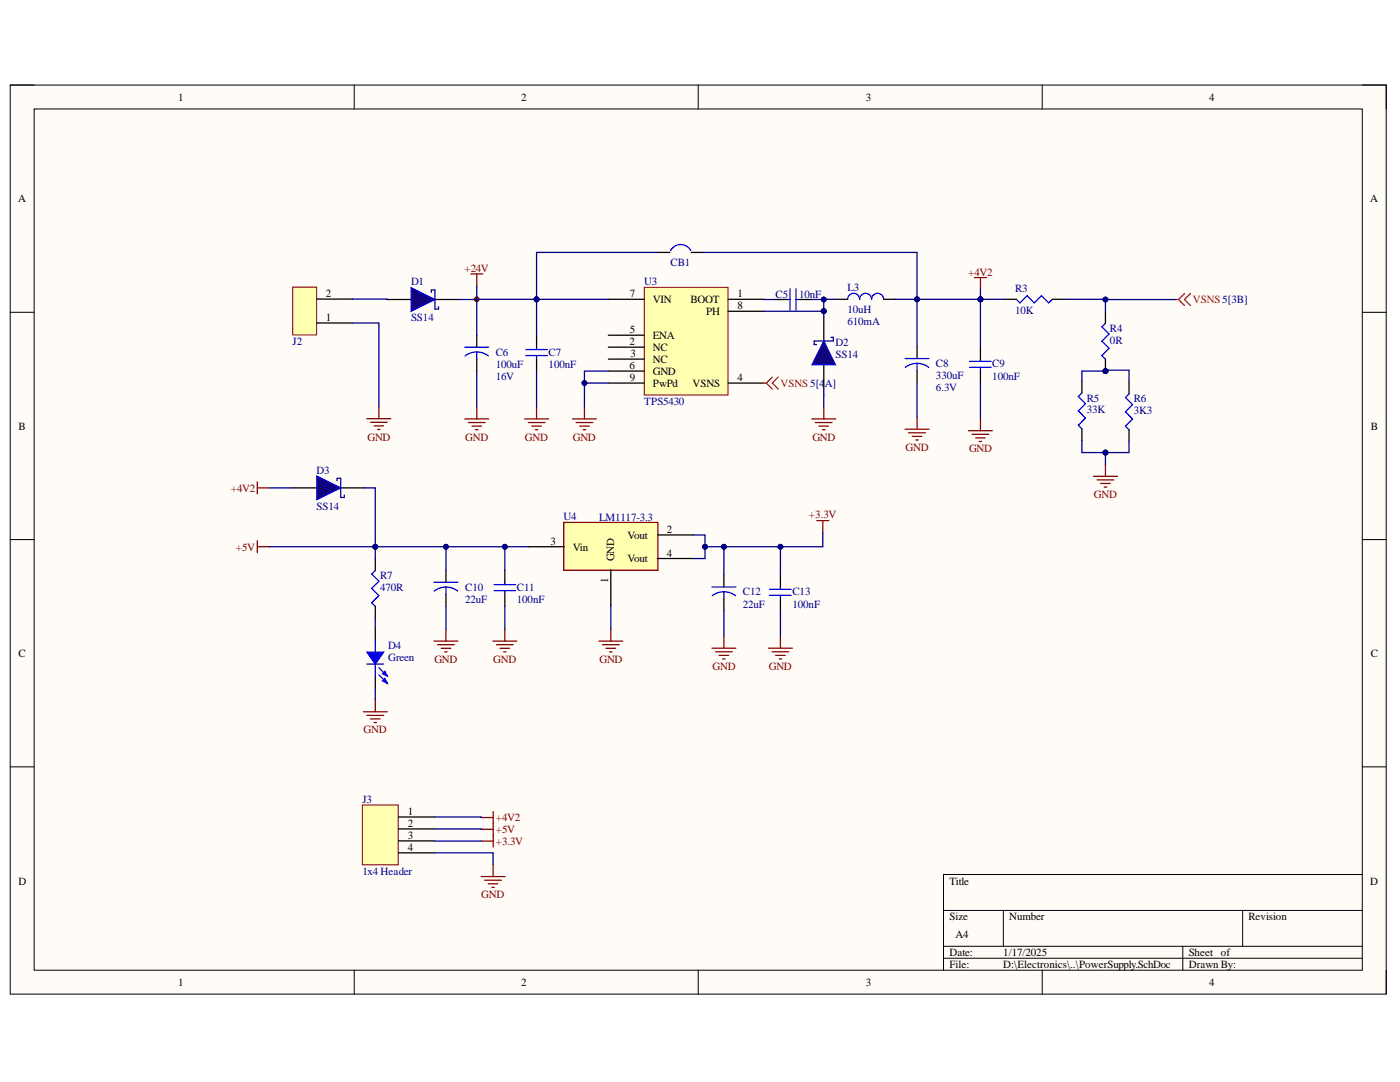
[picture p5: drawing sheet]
<svg xmlns="http://www.w3.org/2000/svg" width="279mm" height="216mm" viewBox="0 0 279 216" stroke-linecap="round" stroke-linejoin="round" font-family="sans-serif">
<defs><g id="words">
<g font-size="2.2">
<text x="35.6" y="20.1">1</text>
<text x="104" y="20.1">2</text>
<text x="172.8" y="20.1">3</text>
<text x="241.3" y="20.1">4</text>
<text x="3.6" y="40.4">A</text>
<text x="273.5" y="40.4">A</text>
<text x="65.1" y="59.3">2</text>
<text x="125.7" y="59.3">7</text>
<text x="147.2" y="59.3">1</text>
<text x="65.1" y="64">1</text>
<text x="130.3" y="60.5">VIN</text>
<text x="137.8" y="60.5">BOOT</text>
<text x="140.9" y="62.9">PH</text>
<text x="147.2" y="61.6">8</text>
<text x="125.6" y="68.8">2</text>
<text x="125.7" y="66.5">5</text>
<text x="125.8" y="71.2">3</text>
<text x="130.3" y="70">NC</text>
<text x="130.3" y="67.6">ENA</text>
<text x="125.6" y="73.6">6</text>
<text x="125.7" y="76">9</text>
<text x="130.3" y="72.5">NC</text>
<text x="130.3" y="74.8">GND</text>
<text x="130.3" y="77.2">PwPd</text>
<text x="138.2" y="77.2">VSNS</text>
<text x="147.2" y="76">4</text>
<text x="3.7" y="85.7">B</text>
<text x="273.6" y="85.7">B</text>
<text x="125.2" y="107.5">Vout</text>
<text x="133.1" y="106.3">2</text>
<text x="109.8" y="108.7">3</text>
<text x="114.3" y="109.9">Vin</text>
<text x="122.6" y="112" transform="rotate(-90 122.6 112)">GND</text>
<text x="125.2" y="112.2">Vout</text>
<text x="133.1" y="111">4</text>
<text x="121.4" y="116.4" transform="rotate(-90 121.4 116.4)">1</text>
<text x="3.7" y="131.1">C</text>
<text x="273.6" y="131.1">C</text>
<text x="81.4" y="162.6">1</text>
<text x="81.4" y="165">2</text>
<text x="81.4" y="167.4">3</text>
<text x="81.4" y="169.7">4</text>
<text x="3.7" y="176.5">D</text>
<text x="189.5" y="176.5">Title</text>
<text x="273.5" y="176.5">D</text>
<text x="189.5" y="183.6">Size</text>
<text x="201.4" y="183.6">Number</text>
<text x="249.1" y="183.6">Revision</text>
<text x="189.5" y="190.8">Date:</text>
<text x="190.7" y="187.2">A4</text>
<text x="200.2" y="190.8">1/17/2025</text>
<text x="237.2" y="190.8">Sheet of</text>
<text x="35.6" y="196.8">1</text>
<text x="104" y="196.8">2</text>
<text x="172.8" y="196.8">3</text>
<text x="189.5" y="193.1">File:</text>
<text x="200.2" y="193.1">D:\Electronics\..\PowerSupply.SchDoc</text>
<text x="237.2" y="193.1">Drawn By:</text>
<text x="241.3" y="196.8">4</text>
</g>
<g font-size="2.2" fill="#000080">
<text x="133.8" y="53">CB1</text>
<text x="82" y="56.9">D1</text>
<text x="128.6" y="56.9">U3</text>
<text x="154.8" y="59.4">C5</text>
<text x="159.5" y="59.4">10nF</text>
<text x="169.1" y="58.1">L3</text>
<text x="202.6" y="58.4">R3</text>
<text x="82" y="64.1">SS14</text>
<text x="169.1" y="62.4">10uH</text>
<text x="169.1" y="64.8">610mA</text>
<text x="202.6" y="62.7">10K</text>
<text x="58.4" y="68.8">J2</text>
<text x="98.9" y="71">C6</text>
<text x="109.5" y="71">C7</text>
<text x="166.8" y="71.4">SS14</text>
<text x="166.8" y="69">D2</text>
<text x="221.5" y="68.6">0R</text>
<text x="221.5" y="66.2">R4</text>
<text x="98.9" y="73.4">100uF</text>
<text x="98.9" y="75.7">16V</text>
<text x="109.5" y="73.4">100nF</text>
<text x="186.8" y="75.7">330uF</text>
<text x="186.8" y="73.3">C8</text>
<text x="198" y="75.7">100nF</text>
<text x="198" y="73.3">C9</text>
<text x="128.6" y="80.8">TPS5430</text>
<text x="186.8" y="78">6.3V</text>
<text x="216.9" y="82.5">33K</text>
<text x="216.9" y="80.1">R5</text>
<text x="226.3" y="82.7">3K3</text>
<text x="226.3" y="80.3">R6</text>
<text x="63.2" y="94.5">D3</text>
<text x="63.2" y="101.7">SS14</text>
<text x="112.5" y="103.8">U4</text>
<text x="119.5" y="104">LM1117-3.3</text>
<text x="75.9" y="118">470R</text>
<text x="75.9" y="115.5">R7</text>
<text x="92.8" y="117.9">C10</text>
<text x="103.2" y="117.9">C11</text>
<text x="148.3" y="118.8">C12</text>
<text x="158.2" y="118.8">C13</text>
<text x="92.8" y="120.3">22uF</text>
<text x="103.2" y="120.3">100nF</text>
<text x="148.3" y="121.3">22uF</text>
<text x="158.2" y="121.3">100nF</text>
<text x="77.5" y="131.8">Green</text>
<text x="77.5" y="129.5">D4</text>
<text x="72.3" y="160.2">J3</text>
<text x="72.3" y="174.6">1x4 Header</text>
</g>
<g font-size="2.2" fill="#800000">
<text x="92.7" y="54.2">+24V</text>
<text x="193.2" y="55">+4V2</text>
<text x="73.3" y="87.9">GND</text>
<text x="92.8" y="87.9">GND</text>
<text x="104.8" y="87.9">GND</text>
<text x="114.3" y="87.9">GND</text>
<text x="162.1" y="87.9">GND</text>
<text x="180.7" y="90">GND</text>
<text x="193.4" y="90.3">GND</text>
<text x="46" y="98.1">+4V2</text>
<text x="218.3" y="99.4">GND</text>
<text x="161.5" y="103.4">+3.3V</text>
<text x="47.1" y="109.9">+5V</text>
<text x="86.7" y="132.2">GND</text>
<text x="98.4" y="132.2">GND</text>
<text x="119.6" y="132.2">GND</text>
<text x="142.2" y="133.7">GND</text>
<text x="153.4" y="133.7">GND</text>
<text x="72.6" y="146.3">GND</text>
<text x="98.9" y="166.3">+5V</text>
<text x="98.9" y="163.9">+4V2</text>
<text x="98.9" y="168.6">+3.3V</text>
<text x="96.1" y="179.3">GND</text>
</g>
<g font-size="2.2" fill="#f00">
<text x="238.1" y="60.5">VSNS5[3B]</text>
<text x="155.8" y="77.2">VSNS 5[4A]</text>
</g>
</g></defs>
<path d="M2 17h274.6v181.4h-274.6z" fill-rule="evenodd" fill="#fffcf8"/>
<path d="M2 17h274.6v181.4h-274.6z" fill="none" stroke="#000" stroke-width=".2"/>
<path d="M6.8 21.7h265.1v171.9h-265.1z" fill-rule="evenodd" fill="#fffcf8"/>
<g fill="none" stroke="#000" stroke-width=".2">
<path d="M2 17h4.8M70.7 17v4.7M139.3 17v4.7M208 17v4.7M271.9 17h4.7v4.7M6.8 21.7h265.1v171.9h-265.1zM2 62.3h4.8M271.9 62.3h4.7M2 107.7h4.8M271.9 107.7h4.7M2 153h4.8M271.9 153h4.7"/>
<path d="M271.9 174.5h-83.6v19.1M70.7 193.6v4.8M139.3 193.6v4.8M188.3 181.7h83.6M188.3 188.8h83.6M188.3 191.2h83.6M200.2 181.7v7.1M208 193.6v4.8M236.1 188.8v4.8M248 181.7v7.1M276.6 193.6v4.8"/>
</g>
<path d="M73.2 132.5h3.4M74.9 127.7v2.4" fill="none" stroke="#00f" stroke-width=".25"/>
<path d="M73.2 130.1h3.4l-1.7 2.4z" fill-rule="evenodd" fill="#00f"/>
<path d="M73.2 130.1h3.4l-1.7 2.4z" fill="none" stroke="#00f" stroke-width=".25"/>
<path d="M76.3 135.9l.5-.5 .5 .9z" fill-rule="evenodd" fill="#00f"/>
<path d="M76.3 135.9l.5-.5 .5 .9z" fill="none" stroke="#00f" stroke-width=".25"/>
<path d="M76.3 134.4l.5-.5 .5 1z" fill-rule="evenodd" fill="#00f"/>
<g fill="none" stroke="#00f" stroke-width=".25">
<path d="M180.6 71.5h4.8M183 72.5l1.5 .3 .8 .5M183 72.5l-1.5 .3-.8 .5M183 72.5v1.4M74.9 113.8l-.7 .7 1.4 1.5-1.4 1.4 1.4 1.4-1.4 1.5 .7 .7M86.6 116.2h4.8M89 117.1l1 .2 1.3 .6M89 117.1l-1 .2-1.3 .6M89 117.1v1.5M98.6 117.9h4.3M98.6 116.7h4.3M100.7 116.2v.5"/>
<path d="M100.7 117.9v.7M142.1 117.1h4.8M144.5 118.1l1 .1 1.3 .7M144.5 118.1l-1.5 .3-.9 .5M144.5 118.1v1.4M153.6 118.8h4.3M153.6 117.6h4.3M155.7 117.1v.5M155.7 118.8v.7M74.9 132.5v2.4M75.6 133.2l1.4 1.5M75.6 134.7l1.4 1.4"/>
<path d="M76.3 134.4l.5-.5 .5 1z"/>
</g>
<g fill="none" stroke="#000" stroke-width=".25">
<path d="M183 69.2v2.3M183 73.9v2.4M74.9 111.4v2.4M89 113.8v2.4M89 118.6v2.4M100.7 113.8v2.4M100.7 118.6v2.4M144.5 114.7v2.4M144.5 119.5v2.4M155.7 114.7v2.4M155.7 119.5v2.4M74.9 121v2.4"/>
<path d="M74.9 125.4v2.3M74.9 134.9v2.4"/>
</g>
<g fill="none" stroke="#800000" stroke-width=".25">
<path d="M180.6 85.6h4.8M181.3 86.4h3.4M182.1 87.1h1.9M182.8 87.8h.4M183 83.3v2.3M51.4 107.9v2.4M51.4 109.1h2.3M163 103.9h2.4M164.2 103.9v2.4M74.9 139.6v2.4M86.6 127.9h4.8M87.3 128.6h3.4"/>
<path d="M88 129.4h2M88.8 130.1h.4M89 125.5v2.4M98.4 127.9h4.7M99.1 128.6h3.3M99.8 129.4h1.9M100.5 130.1h.5M100.7 125.5v2.4M119.5 127.9h4.8M120.2 128.6h3.4M120.9 129.4h2M121.7 130.1h.4"/>
<path d="M121.9 125.5v2.4M142.1 129.3h4.8M142.8 130.1h3.3M143.5 130.8h1.9M144.2 131.5h.5M144.5 126.9v2.4M153.4 129.3h4.7M154.1 130.1h3.3M154.8 130.8h1.9M155.5 131.5h.5M155.7 126.9v2.4M72.5 142h4.8"/>
<path d="M73.2 142.7h3.4M73.9 143.5h2M74.7 144.2h.4M96 174.9h4.8M96 165.5h2.4M96 167.8h2.4M96.7 175.6h3.4M97.4 176.3h2M98.2 177.1h.4M98.4 172.5v2.4M98.4 164.3v4.7"/>
</g>
<path d="M128.6 57.3h16.7v21.5h-16.7z" fill-rule="evenodd" fill="#ffffb0"/>
<path d="M128.6 57.3h16.7v21.5h-16.7z" fill="none" stroke="#800000" stroke-width=".2"/>
<path d="M121.4 59.7h7.2M145.3 59.7h7.2M121.4 71.7h7.2M121.4 74h7.2M121.4 76.4h7.2M121.4 69.3h7.2M121.4 66.9h7.2M145.3 76.4h7.2M145.3 62.1h7.2" fill="none" stroke="#000" stroke-width=".25"/>
<path d="M58.4 57.3h4.8v9.5h-4.8z" fill-rule="evenodd" fill="#ffffb0"/>
<path d="M58.4 57.3h4.8v9.5h-4.8z" fill="none" stroke="#800000" stroke-width=".2"/>
<g fill="none" stroke="#000" stroke-width=".25">
<path d="M63.2 59.7h7.2M166.8 59.7h2.4M176.3 59.7h2.4M200.4 59.7h2.4M210 59.7h2.4M63.2 64.4h7.2M95.1 66.9v2.4M95.1 71.7v2.3M107.1 66.9v2.4M107.1 71.7v2.3M195.7 69.2v2.4M195.7 74v2.4"/>
<path d="M225.3 76.2v2.4M225.3 85.8v2.3"/>
</g>
<g fill="none" stroke="#800000" stroke-width=".25">
<path d="M194.5 55.4h2.4M195.7 55.4v2.4M73.2 83.5h4.8M73.9 84.3h3.4M74.7 85h1.9M75.4 85.7h.4M75.6 81.2v2.3M92.8 83.6h4.7M93.5 84.3h3.3M94.2 85h1.9M94.9 85.7h.5M95.1 81.2v2.4"/>
<path d="M104.7 83.6h4.8M105.4 84.3h3.4M106.1 85h1.9M106.8 85.7h.5M107.1 81.2v2.4M114.3 83.6h4.7M115 84.3h3.3M115.7 85h1.9M116.4 85.7h.5M116.6 81.2v2.4M162 83.6h4.8M162.7 84.3h3.4"/>
<path d="M163.4 85h1.9M164.2 85.7h.4M164.4 81.2v2.4M193.3 85.9h4.8M194 86.7h3.3M194.7 87.4h1.9M195.4 88.1h.5M195.7 83.6v2.3M218.2 95h4.8M218.9 95.8h3.4M219.7 96.5h1.9M220.4 97.2h.5"/>
<path d="M220.6 92.7v2.3"/>
</g>
<g fill="none" stroke="#00f" stroke-width=".25">
<path d="M169.2 59.7a1.19 1.19 0 0 1 1.2-1.2 1.19 1.19 0 0 1 1.2 1.2 1.19 1.19 0 0 1 1.2-1.2 1.19 1.19 0 0 1 1.1 1.2 1.2 1.2 0 0 1 1.2-1.2 1.2 1.2 0 0 1 1.2 1.2M202.8 59.7l.7 .7 1.5-1.4 1.4 1.4 1.4-1.4 1.5 1.4 .7-.7M92.8 69.3h4.7M95.1 70.2l1 .2 1.4 .6M95.1 70.2l-.9 .2-1.4 .6M95.1 70.2v1.5M104.9 70.9h4.3M104.9 69.7h4.3M107.1 69.3v.4M107.1 70.9v.8M193.5 73.3h4.3M193.5 72.1h4.3"/>
<path d="M195.7 71.6v.5M195.7 73.3v.7M225.3 78.6l-.7 .7 1.4 1.4-1.4 1.5 1.4 1.4-1.4 1.4 .7 .8"/>
</g>
<path d="M234.7 59.8h.5M235.2 59.8l1.2 1.2M236.4 58.6l-1.2 1.2M237.6 58.6l-1.2 1.2 1.2 1.2M152.5 76.4h.4M152.9 76.4l1.2 1.2M154.1 75.2l-1.2 1.2M155.3 75.2l-1.2 1.2 1.2 1.2" fill="none" stroke="#f00" stroke-width=".25"/>
<circle cx="95.1" cy="59.7" r=".48" fill="#800000"/>
<circle cx="95.1" cy="59.7" r=".48" fill="none" stroke="#800000" stroke-width=".2"/>
<path d="M94 54.7h2.3M95.2 54.7v2.3" fill="none" stroke="#800000" stroke-width=".25"/>
<path d="M77.2 59.8h4.8M86.8 59.8h4.8" fill="none" stroke="#000" stroke-width=".25"/>
<path d="M82.3 57.9l4.5 1.9-4.5 1.9zM86.1 58.3v-.4h.7v3.8h.7v-.5" fill="none" stroke="#0c0087" stroke-width=".25"/>
<path d="M82 57.4l4.8 2.4-4.8 2.3z" fill="#11037f"/>
<path d="M82 57.4l4.8 2.4-4.8 2.3z" fill="none" stroke="#00f" stroke-width=".2"/>
<path d="M157.2 59.8h.5M157.7 57.6v4.3M158.9 59.8h.7M158.9 57.6v4.3" fill="none" stroke="#00f" stroke-width=".25"/>
<path d="M154.8 59.8h2.4M159.6 59.8h2.4M58.4 97.4h4.8M68 97.4h4.8" fill="none" stroke="#000" stroke-width=".25"/>
<path d="M63.5 95.4l4.5 2-4.5 1.9zM67.3 95.9v-.5h.7v3.9h.7v-.5" fill="none" stroke="#0c0087" stroke-width=".25"/>
<path d="M63.2 95l4.8 2.4-4.8 2.3z" fill="#11037f"/>
<path d="M63.2 95l4.8 2.4-4.8 2.3z" fill="none" stroke="#00f" stroke-width=".2"/>
<path d="M51.4 96.2v2.3M51.4 97.4h2.3" fill="none" stroke="#800000" stroke-width=".25"/>
<path d="M164.4 63.3v4.7M164.4 72.8v4.8" fill="none" stroke="#000" stroke-width=".25"/>
<path d="M164.4 68l1.9 4.6h-3.8zM165.8 67.3h.5v.7h-3.8v.7h.5" fill="none" stroke="#0c0087" stroke-width=".25"/>
<path d="M164.4 68l2.4 4.8h-4.8z" fill="#11037f"/>
<path d="M164.4 68l2.4 4.8h-4.8z" fill="none" stroke="#00f" stroke-width=".2"/>
<path d="M72.3 160.6h7.2v12h-7.2z" fill-rule="evenodd" fill="#ffffb0"/>
<path d="M72.3 160.6h7.2v12h-7.2z" fill="none" stroke="#800000" stroke-width=".2"/>
<path d="M79.5 163h7.1M79.5 165.4h7.1M79.5 167.8h7.1M79.5 170.2h7.1" fill="none" stroke="#000" stroke-width=".25"/>
<path d="M96 163.1h2.4M98.4 161.9v2.4" fill="none" stroke="#800000" stroke-width=".25"/>
<circle cx="220.6" cy="74" r=".48" fill="#000080"/>
<circle cx="220.6" cy="74" r=".48" fill="none" stroke="#000080" stroke-width=".2"/>
<path d="M220.6 64.5l-.7 .7 1.4 1.4-1.4 1.5 1.4 1.4-1.4 1.4 .7 .8" fill="none" stroke="#00f" stroke-width=".25"/>
<path d="M220.6 71.7v2.3" fill="none" stroke="#000" stroke-width=".25"/>
<circle cx="220.6" cy="74" r=".48" fill="#000080"/>
<circle cx="220.6" cy="74" r=".48" fill="none" stroke="#000080" stroke-width=".2"/>
<path d="M215.9 76v2.4M220.6 62.1v2.4M215.9 85.6v2.4" fill="none" stroke="#000" stroke-width=".25"/>
<path d="M215.9 78.4l-.7 .7 1.4 1.5-1.4 1.4 1.4 1.4-1.4 1.5 .7 .7" fill="none" stroke="#00f" stroke-width=".25"/>
<path d="M89 109.1v4.7M74.9 123.4v2M74.9 137.3v2.3M89 121v4.5M100.7 121v4.5M144.5 121.9v5M155.7 121.9v5" fill="none" stroke="#000080" stroke-width=".25"/>
<circle cx="89" cy="109.1" r=".48" fill="#000080"/>
<circle cx="89" cy="109.1" r=".48" fill="none" stroke="#000080" stroke-width=".2"/>
<path d="M100.7 109.1v4.7" fill="none" stroke="#000080" stroke-width=".25"/>
<circle cx="100.8" cy="109.1" r=".48" fill="#000080"/>
<circle cx="100.8" cy="109.1" r=".48" fill="none" stroke="#000080" stroke-width=".2"/>
<path d="M144.5 109.1h11.2v5.6" fill="none" stroke="#000080" stroke-width=".25"/>
<circle cx="144.5" cy="109.1" r=".48" fill="#000080"/>
<circle cx="144.5" cy="109.1" r=".48" fill="none" stroke="#000080" stroke-width=".2"/>
<circle cx="155.7" cy="109.1" r=".48" fill="#000080"/>
<circle cx="155.7" cy="109.1" r=".48" fill="none" stroke="#000080" stroke-width=".2"/>
<path d="M164.2 106.3v2.8h-8.5" fill="none" stroke="#000080" stroke-width=".25"/>
<circle cx="155.7" cy="109.1" r=".48" fill="#000080"/>
<circle cx="155.7" cy="109.1" r=".48" fill="none" stroke="#000080" stroke-width=".2"/>
<path d="M74.9 109.1v2.3M86.6 167.8h9.4" fill="none" stroke="#000080" stroke-width=".25"/>
<circle cx="74.9" cy="109.1" r=".48" fill="#000080"/>
<circle cx="74.9" cy="109.1" r=".48" fill="none" stroke="#000080" stroke-width=".2"/>
<path d="M53.7 109.1h51.7" fill="none" stroke="#000080" stroke-width=".25"/>
<circle cx="100.8" cy="109.1" r=".48" fill="#000080"/>
<circle cx="100.8" cy="109.1" r=".48" fill="none" stroke="#000080" stroke-width=".2"/>
<circle cx="89" cy="109.1" r=".48" fill="#000080"/>
<circle cx="89" cy="109.1" r=".48" fill="none" stroke="#000080" stroke-width=".2"/>
<circle cx="74.9" cy="109.1" r=".48" fill="#000080"/>
<circle cx="74.9" cy="109.1" r=".48" fill="none" stroke="#000080" stroke-width=".2"/>
<path d="M107.1 59.7v7.2M95.1 74v7.2M107.1 74v7.2M183 76.3v7" fill="none" stroke="#000080" stroke-width=".25"/>
<circle cx="107.1" cy="59.7" r=".48" fill="#000080"/>
<circle cx="107.1" cy="59.7" r=".48" fill="none" stroke="#000080" stroke-width=".2"/>
<path d="M121.4 74h-4.8v7.2" fill="none" stroke="#000080" stroke-width=".25"/>
<circle cx="116.6" cy="76.4" r=".48" fill="#000080"/>
<circle cx="116.6" cy="76.4" r=".48" fill="none" stroke="#000080" stroke-width=".2"/>
<path d="M116.6 76.4h4.8" fill="none" stroke="#000080" stroke-width=".25"/>
<circle cx="116.6" cy="76.4" r=".48" fill="#000080"/>
<circle cx="116.6" cy="76.4" r=".48" fill="none" stroke="#000080" stroke-width=".2"/>
<path d="M195.7 59.7v9.5M195.7 76.4v7.2" fill="none" stroke="#000080" stroke-width=".25"/>
<circle cx="195.7" cy="59.7" r=".48" fill="#000080"/>
<circle cx="195.7" cy="59.7" r=".48" fill="none" stroke="#000080" stroke-width=".2"/>
<path d="M164.4 62.1v1.2" fill="none" stroke="#000080" stroke-width=".25"/>
<circle cx="164.4" cy="62.1" r=".48" fill="#000080"/>
<circle cx="164.4" cy="62.1" r=".48" fill="none" stroke="#000080" stroke-width=".2"/>
<path d="M107.1 59.7h14.3M164.4 77.6v3.6" fill="none" stroke="#000080" stroke-width=".25"/>
<circle cx="107.1" cy="59.7" r=".48" fill="#000080"/>
<circle cx="107.1" cy="59.7" r=".48" fill="none" stroke="#000080" stroke-width=".2"/>
<path d="M195.7 59.7h4.7M70.4 64.4h5.2v16.8" fill="none" stroke="#000080" stroke-width=".25"/>
<circle cx="195.7" cy="59.7" r=".48" fill="#000080"/>
<circle cx="195.7" cy="59.7" r=".48" fill="none" stroke="#000080" stroke-width=".2"/>
<path d="M195.7 57.8v1.9" fill="none" stroke="#000080" stroke-width=".25"/>
<circle cx="195.7" cy="59.7" r=".48" fill="#000080"/>
<circle cx="195.7" cy="59.7" r=".48" fill="none" stroke="#000080" stroke-width=".2"/>
<circle cx="195.7" cy="59.7" r=".48" fill="#000080"/>
<circle cx="195.7" cy="59.7" r=".48" fill="none" stroke="#000080" stroke-width=".2"/>
<path d="M178.7 59.7h17" fill="none" stroke="#000080" stroke-width=".25"/>
<circle cx="183" cy="59.7" r=".48" fill="#000080"/>
<circle cx="183" cy="59.7" r=".48" fill="none" stroke="#000080" stroke-width=".2"/>
<circle cx="195.7" cy="59.7" r=".48" fill="#000080"/>
<circle cx="195.7" cy="59.7" r=".48" fill="none" stroke="#000080" stroke-width=".2"/>
<path d="M70.4 59.7l6.8 .1M183 59.7v9.5" fill="none" stroke="#000080" stroke-width=".25"/>
<circle cx="183" cy="59.7" r=".48" fill="#000080"/>
<circle cx="183" cy="59.7" r=".48" fill="none" stroke="#000080" stroke-width=".2"/>
<path d="M107.1 59.7h-12v7.2" fill="none" stroke="#000080" stroke-width=".25"/>
<circle cx="107.1" cy="59.7" r=".48" fill="#000080"/>
<circle cx="107.1" cy="59.7" r=".48" fill="none" stroke="#000080" stroke-width=".2"/>
<path d="M95.2 57v2.8h-3.6M164.4 59.8v2.3h-11.9" fill="none" stroke="#000080" stroke-width=".25"/>
<circle cx="164.4" cy="62.1" r=".48" fill="#000080"/>
<circle cx="164.4" cy="62.1" r=".48" fill="none" stroke="#000080" stroke-width=".2"/>
<circle cx="164.4" cy="62.1" r=".48" fill="#000080"/>
<circle cx="164.4" cy="62.1" r=".48" fill="none" stroke="#000080" stroke-width=".2"/>
<circle cx="164.4" cy="59.8" r=".48" fill="#000080"/>
<circle cx="164.4" cy="59.8" r=".48" fill="none" stroke="#000080" stroke-width=".2"/>
<path d="M152.5 59.7l2.3 .1M166.8 59.7l-4.8 .1" fill="none" stroke="#000080" stroke-width=".25"/>
<circle cx="164.4" cy="59.8" r=".48" fill="#000080"/>
<circle cx="164.4" cy="59.8" r=".48" fill="none" stroke="#000080" stroke-width=".2"/>
<path d="M72.8 97.4h2.1v11.7" fill="none" stroke="#000080" stroke-width=".25"/>
<circle cx="74.9" cy="109.1" r=".48" fill="#000080"/>
<circle cx="74.9" cy="109.1" r=".48" fill="none" stroke="#000080" stroke-width=".2"/>
<path d="M53.7 97.4h4.7M215.9 88v2.3h4.7M86.6 170.2h11.8v2.3M86.6 163h9.4v.1M86.6 165.4l9.4 .1" fill="none" stroke="#000080" stroke-width=".25"/>
<circle cx="220.6" cy="90.3" r=".48" fill="#000080"/>
<circle cx="220.6" cy="90.3" r=".48" fill="none" stroke="#000080" stroke-width=".2"/>
<path d="M225.3 88.1v2.2h-4.7" fill="none" stroke="#000080" stroke-width=".25"/>
<circle cx="220.6" cy="90.3" r=".48" fill="#000080"/>
<circle cx="220.6" cy="90.3" r=".48" fill="none" stroke="#000080" stroke-width=".2"/>
<path d="M220.6 59.8v2.3" fill="none" stroke="#000080" stroke-width=".25"/>
<circle cx="220.6" cy="59.8" r=".48" fill="#000080"/>
<circle cx="220.6" cy="59.8" r=".48" fill="none" stroke="#000080" stroke-width=".2"/>
<path d="M212.4 59.7l22.3 .1" fill="none" stroke="#000080" stroke-width=".25"/>
<circle cx="220.6" cy="59.8" r=".48" fill="#000080"/>
<circle cx="220.6" cy="59.8" r=".48" fill="none" stroke="#000080" stroke-width=".2"/>
<path d="M220.6 90.3v2.4" fill="none" stroke="#000080" stroke-width=".25"/>
<circle cx="220.6" cy="90.3" r=".48" fill="#000080"/>
<circle cx="220.6" cy="90.3" r=".48" fill="none" stroke="#000080" stroke-width=".2"/>
<path d="M220.6 74h-4.7v2" fill="none" stroke="#000080" stroke-width=".25"/>
<circle cx="220.6" cy="74" r=".48" fill="#000080"/>
<circle cx="220.6" cy="74" r=".48" fill="none" stroke="#000080" stroke-width=".2"/>
<path d="M220.6 74v-.1h4.7v2.3" fill="none" stroke="#000080" stroke-width=".25"/>
<circle cx="220.6" cy="74" r=".48" fill="#000080"/>
<circle cx="220.6" cy="74" r=".48" fill="none" stroke="#000080" stroke-width=".2"/>
<path d="M112.5 104.2h18.8v9.6h-18.8z" fill-rule="evenodd" fill="#ffffb0"/>
<path d="M112.5 104.2h18.8v9.6h-18.8z" fill="none" stroke="#800000" stroke-width=".25"/>
<path d="M105.4 109.1h7.2M121.9 113.7v7.1M131.2 106.7h7.2M131.2 111.4h7.2" fill="none" stroke="#000" stroke-width=".25"/>
<path d="M138.4 106.7h2.3v2.4h3.8v5.6" fill="none" stroke="#000080" stroke-width=".25"/>
<circle cx="140.7" cy="109.1" r=".48" fill="#000080"/>
<circle cx="140.7" cy="109.1" r=".48" fill="none" stroke="#000080" stroke-width=".2"/>
<circle cx="144.5" cy="109.1" r=".48" fill="#000080"/>
<circle cx="144.5" cy="109.1" r=".48" fill="none" stroke="#000080" stroke-width=".2"/>
<path d="M140.7 109.1v2.3h-2.3" fill="none" stroke="#000080" stroke-width=".25"/>
<circle cx="140.7" cy="109.1" r=".48" fill="#000080"/>
<circle cx="140.7" cy="109.1" r=".48" fill="none" stroke="#000080" stroke-width=".2"/>
<path d="M131.3 50.4h-24.2v9.3M121.9 120.8v4.7" fill="none" stroke="#000080" stroke-width=".25"/>
<path d="M131.3 50.4h2.4M137.9 50.4h2.4" fill="none" stroke="#000" stroke-width=".25"/>
<path d="M137.8 50a2.29 2.29 0 0 0-4 0" fill="none" stroke="#00f" stroke-width=".25"/>
<circle cx="107.1" cy="59.7" r=".48" fill="#000080"/>
<circle cx="107.1" cy="59.7" r=".48" fill="none" stroke="#000080" stroke-width=".2"/>
<path d="M140.3 50.4h42.7v9.3" fill="none" stroke="#000080" stroke-width=".25"/>
<circle cx="183" cy="59.7" r=".48" fill="#000080"/>
<circle cx="183" cy="59.7" r=".48" fill="none" stroke="#000080" stroke-width=".2"/>
<use href="#words"/>
</svg>
